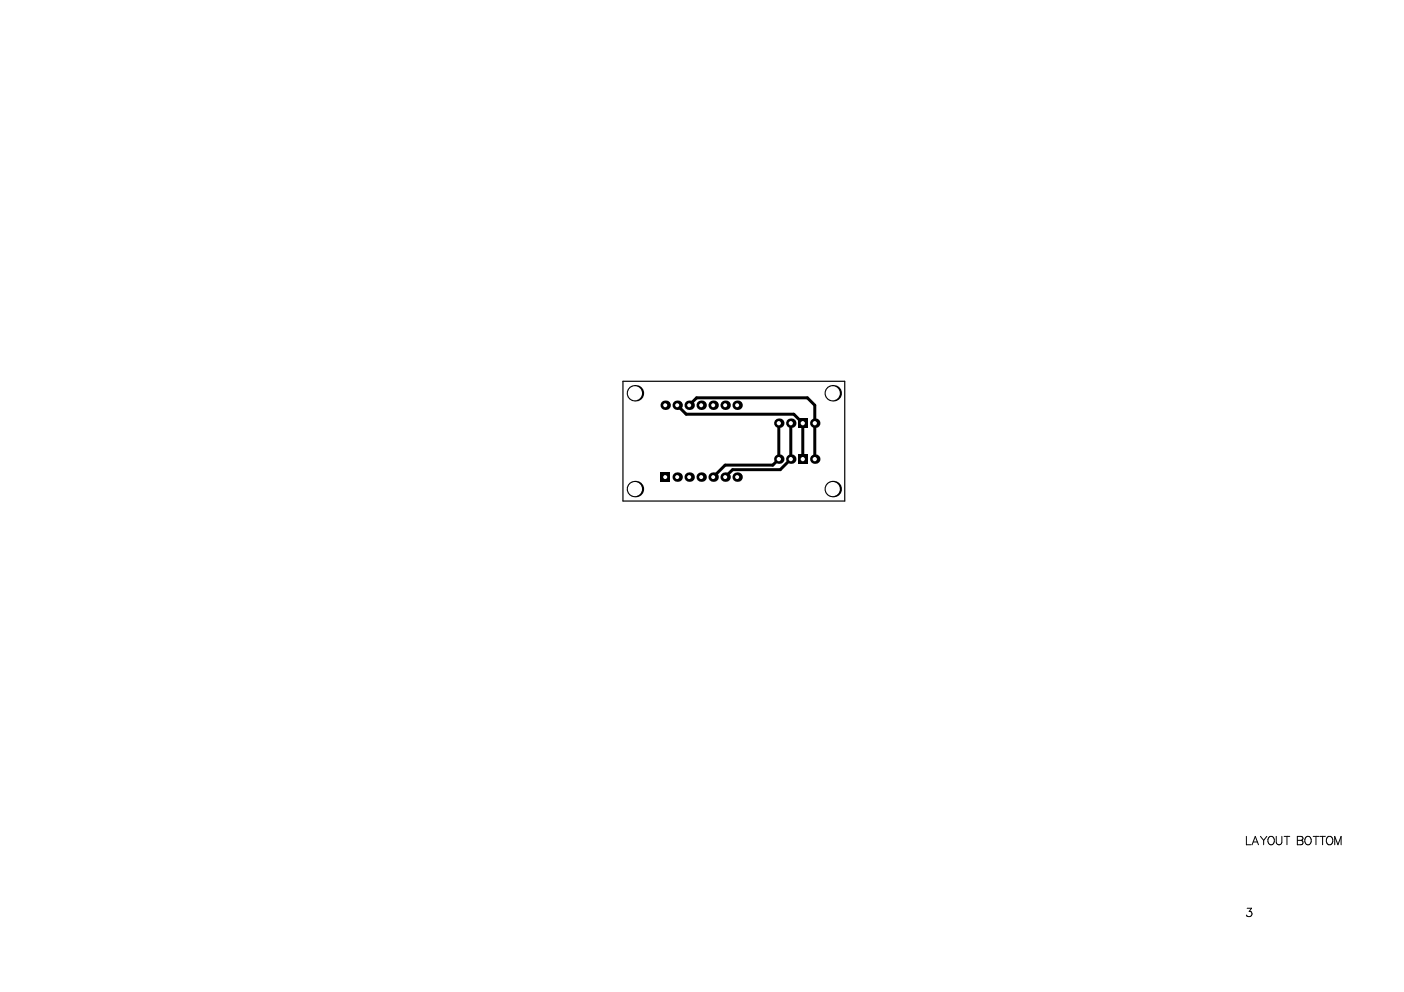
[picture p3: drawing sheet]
<svg xmlns="http://www.w3.org/2000/svg" width="297mm" height="210mm" viewBox="0 0 297 210" stroke-linecap="round" stroke-linejoin="round" font-family="sans-serif">
<path d="M131.8 80.7h46.9v25.3h-46.9z" fill="none" stroke="#000" stroke-width=".25"/>
<path d="M143.3 85.7l1.9 1.9h22.7l1.9 1.9v7.6M145.8 85.7l1.6-1.5h23.4l1.6 1.5v11.4M164.8 89.5v7.6l-1.3 1.3h-10.1l-2.5 2.6M167.3 89.5v7.6l-2.2 2.3h-10.1l-1.6 1.6" fill="none" stroke="#000" stroke-width=".63"/>
<g fill="none" stroke="#000" stroke-width=".21">
<path d="M263.7 177v1.7h1M264.9 178.7l.7-1.7 .7 1.7M265.2 178.2h.8M266.7 177l.6 .8M267.3 177.8v.9M268 177l-.7 .8M268.4 177.2a.65 .65 0 0 1 .8-.2 .65 .65 0 0 1 .4 .7v.4a.68 .68 0 0 1-.7 .7 .68 .68 0 0 1-.7-.7zM270 177v1.2a.6 .6 0 0 0 .6 .6 .6 .6 0 0 0 .6-.6v-1.2M271.7 177h1.2M272.3 177v1.7M274.5 177h.7l.4 .1v.6l-.4 .1a.47 .47 0 0 1 .5 .5 .47 .47 0 0 1-.5 .4h-.7zM274.5 177.8h.7"/>
<path d="M276.2 177.2a.65 .65 0 0 1 .8-.2 .65 .65 0 0 1 .4 .7v.4a.68 .68 0 0 1-.7 .7 .68 .68 0 0 1-.6-.7zM277.8 177h1.2M278.4 177v1.7M279.2 177h1.2M279.8 177v1.7M280.8 177.2a.65 .65 0 0 1 .7-.2 .65 .65 0 0 1 .5 .7v.4a.68 .68 0 0 1-.7 .7 .68 .68 0 0 1-.7-.7zM282.4 178.7v-1.7l.7 1.7 .6-1.7v1.7M263.9 192.2h.9l-.5 .7a.59 .59 0 0 1 .4 .9 .59 .59 0 0 1-1-.2"/>
</g>
<circle cx="134.3" cy="103.5" r="1.75" fill="#000"/>
<circle cx="134.3" cy="103.5" r="1.5" fill="#fff"/>
<circle cx="134.3" cy="83.2" r="1.75" fill="#000"/>
<circle cx="134.3" cy="83.2" r="1.5" fill="#fff"/>
<circle cx="140.7" cy="85.7" r="1" fill="#000"/>
<circle cx="140.7" cy="85.7" r=".42" fill="#fff"/>
<path d="M139.7 100h2v1.9h-2z" fill-rule="evenodd" fill="#000"/>
<circle cx="140.7" cy="101" r=".42" fill="#fff"/>
<circle cx="143.3" cy="85.7" r="1" fill="#000"/>
<circle cx="143.3" cy="85.7" r=".42" fill="#fff"/>
<circle cx="143.3" cy="101" r="1" fill="#000"/>
<circle cx="143.3" cy="101" r=".42" fill="#fff"/>
<circle cx="145.8" cy="85.7" r="1" fill="#000"/>
<circle cx="145.8" cy="85.7" r=".42" fill="#fff"/>
<circle cx="145.8" cy="101" r="1" fill="#000"/>
<circle cx="145.8" cy="101" r=".42" fill="#fff"/>
<circle cx="148.3" cy="85.7" r="1" fill="#000"/>
<circle cx="148.3" cy="85.7" r=".42" fill="#fff"/>
<circle cx="148.3" cy="101" r="1" fill="#000"/>
<circle cx="148.3" cy="101" r=".42" fill="#fff"/>
<circle cx="150.9" cy="85.7" r="1" fill="#000"/>
<circle cx="150.9" cy="85.7" r=".42" fill="#fff"/>
<circle cx="150.9" cy="101" r="1" fill="#000"/>
<circle cx="150.9" cy="101" r=".42" fill="#fff"/>
<circle cx="153.4" cy="85.7" r="1" fill="#000"/>
<circle cx="153.4" cy="85.7" r=".42" fill="#fff"/>
<circle cx="153.4" cy="101" r="1" fill="#000"/>
<circle cx="153.4" cy="101" r=".42" fill="#fff"/>
<circle cx="156" cy="85.7" r="1" fill="#000"/>
<circle cx="156" cy="85.7" r=".42" fill="#fff"/>
<circle cx="156" cy="101" r="1" fill="#000"/>
<circle cx="156" cy="101" r=".42" fill="#fff"/>
<path d="M168.8 88.5h2v2h-2z" fill-rule="evenodd" fill="#000"/>
<circle cx="169.8" cy="89.5" r=".45" fill="#fff"/>
<circle cx="172.4" cy="89.5" r="1" fill="#000"/>
<circle cx="172.4" cy="89.5" r=".45" fill="#fff"/>
<circle cx="167.3" cy="89.5" r="1" fill="#000"/>
<circle cx="167.3" cy="89.5" r=".45" fill="#fff"/>
<path d="M168.8 96.2h2v1.9h-2z" fill-rule="evenodd" fill="#000"/>
<circle cx="169.8" cy="97.1" r=".45" fill="#fff"/>
<circle cx="164.8" cy="89.5" r="1" fill="#000"/>
<circle cx="164.8" cy="89.5" r=".45" fill="#fff"/>
<circle cx="167.3" cy="97.1" r="1" fill="#000"/>
<circle cx="167.3" cy="97.1" r=".45" fill="#fff"/>
<circle cx="176.2" cy="103.5" r="1.75" fill="#000"/>
<circle cx="176.2" cy="103.5" r="1.5" fill="#fff"/>
<circle cx="172.4" cy="97.1" r="1" fill="#000"/>
<circle cx="172.4" cy="97.1" r=".45" fill="#fff"/>
<circle cx="176.2" cy="83.2" r="1.75" fill="#000"/>
<circle cx="176.2" cy="83.2" r="1.5" fill="#fff"/>
<circle cx="164.8" cy="97.1" r="1" fill="#000"/>
<circle cx="164.8" cy="97.1" r=".45" fill="#fff"/>
</svg>
